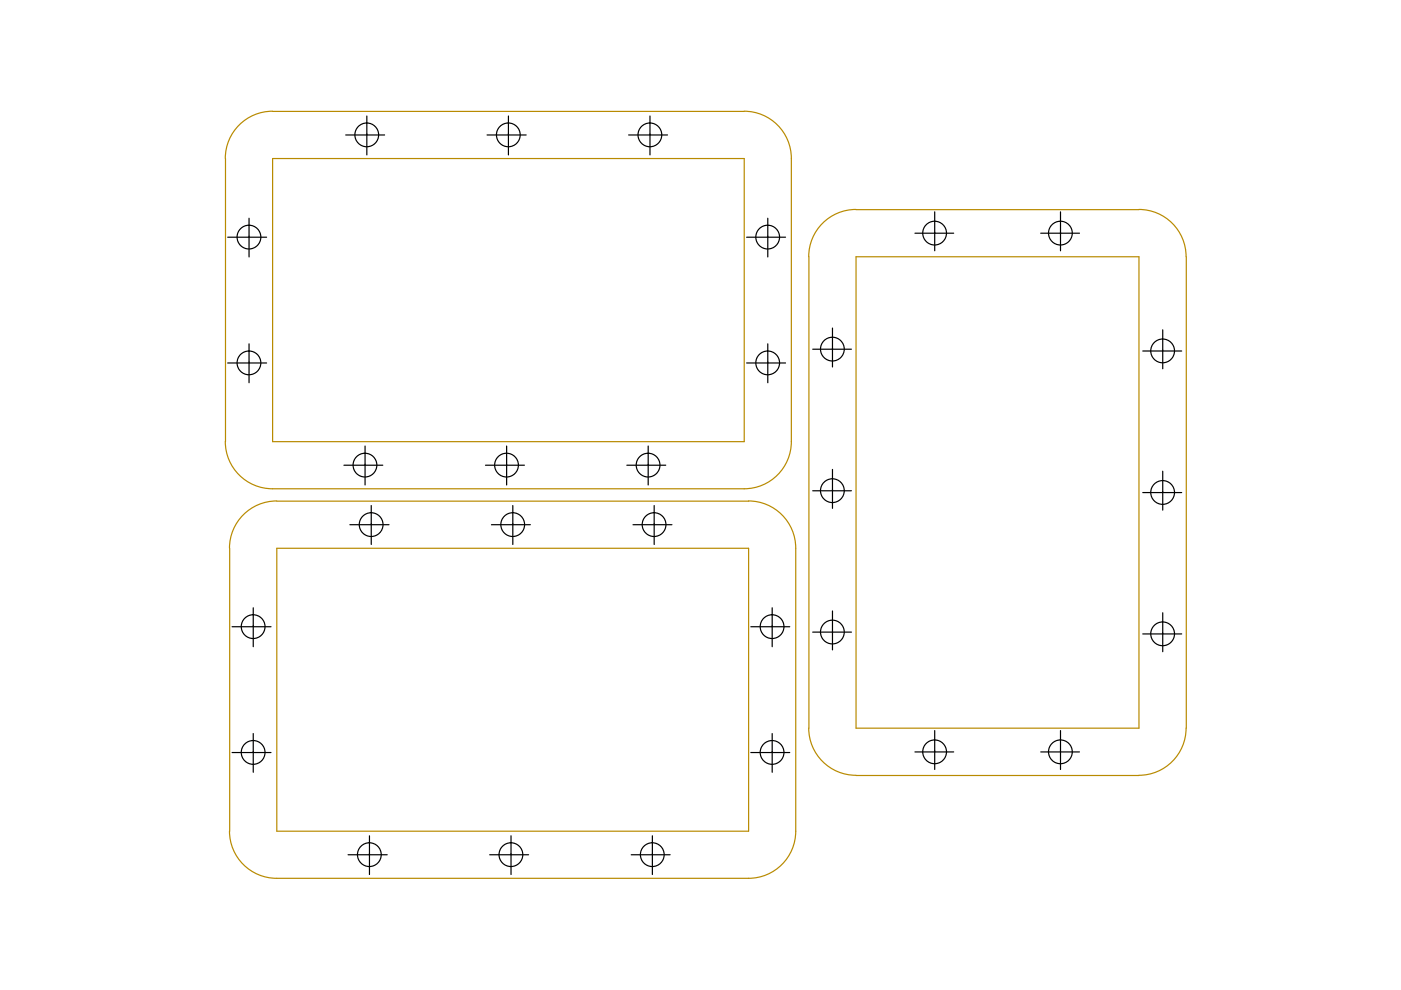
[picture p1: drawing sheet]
<svg xmlns="http://www.w3.org/2000/svg" width="297mm" height="210mm" viewBox="0 0 297 210" stroke-linecap="round" stroke-linejoin="round" font-family="sans-serif">
<!-- layer: hout -->
<g fill="none" stroke="#b88a00" stroke-width=".25">
<path d="M47.8 33.6v60M57.8 23.6a10 10 0 0 0-10 10M57.8 33.6h100v60h-100zM57.8 23.6h100M157.8 23.6a10 10 0 0 1 10 10v60M171.5 54.4v100M181.5 44.4a10 10 0 0 0-10 10M181.5 54.4h60v100h-60zM181.5 44.5h60M241.5 44.4a10 10 0 0 1 10 10M251.5 54.4v100M47.8 93.6a10 10 0 0 0 10 10h100a10 10 0 0 0 10-10"/>
<path d="M48.7 116.2v60M58.7 106.2a10 10 0 0 0-10 10M58.7 116.2h100v60h-100zM58.7 106.3h100M158.7 106.2a10 10 0 0 1 10 10v60M171.5 154.4a10 10 0 0 0 10 10M251.5 154.4a10 10 0 0 1-10 10M48.7 176.2a10 10 0 0 0 10 10h100a10 10 0 0 0 10-10M181.5 164.4h60"/>
</g>
<!-- layer: gaten -->
<g fill="none" stroke="#000" stroke-width=".25">
<path d="M73.3 28.6h8.2M77.8 28.6h.1M77.8 24.6v8.3M103.3 28.6h8.3M107.8 28.6h.1M107.8 24.6v8.3M133.3 28.6h8.2M137.8 28.6h.1M137.8 24.6v8.3M48.3 50.3h8.2M52.8 50.3h.1M52.8 46.3v8.2"/>
<path d="M158.3 50.3h8.3M162.8 50.3h.1M162.8 46.3v8.2M194 49.4h8.2M198.2 49.4h.1M198.2 44.9v8.3M220.7 49.4h8.2M224.8 49.4h.1M224.8 44.9v8.3M48.3 77h8.2M52.8 77h.1M52.8 72.9v8.3"/>
<path d="M158.3 77h8.3M162.8 77h.1M162.8 72.9v8.3M172.3 74h8.2M176.5 74h.1M176.5 69.6v8.2M242.3 74.4h8.2M246.5 74.4h.1M246.5 69.9v8.3M72.9 98.6h8.3M77.4 98.6h.1M77.4 94.6v8.2"/>
<path d="M102.9 98.6h8.3M107.4 98.6h.1M107.4 94.6v8.2M132.9 98.6h8.3M137.4 98.6h.1M137.4 94.6v8.2M176.5 99.5v8.3M246.5 99.9v8.3M74.2 111.3h8.3M78.7 111.3h.1M78.7 107.2v8.2M104.2 111.3h8.3"/>
<path d="M108.7 111.3h.1M108.7 107.2v8.2M134.2 111.3h8.3M138.7 111.3h.1M138.7 107.2v8.2M172.3 104.1h8.2M176.5 104.1h.1M242.3 104.4h8.2M246.5 104.4h.1M49.2 132.9h8.3M53.7 132.9h.1M53.7 128.9v8.2"/>
<path d="M159.2 132.9h8.2M163.7 132.9h.1M163.7 128.9v8.2M172.3 134h8.2M176.5 134h.1M176.5 129.5v8.3M242.3 134.4h8.2M246.5 134.4h.1M246.5 129.9v8.3M49.2 159.6h8.3M53.7 159.6h.1M53.7 155.5v8.2"/>
<path d="M159.2 159.6h8.2M163.7 159.6h.1M163.7 155.5v8.2M194 159.4h8.2M198.2 159.4h.1M198.2 154.9v8.3M220.7 159.4h8.2M224.8 159.4h.1M224.8 154.9v8.3M78.3 177.2v8.2M108.3 177.2v8.2M138.3 177.2v8.2"/>
<path d="M73.8 181.2h8.3M78.3 181.2h.1M103.8 181.2h8.3M108.3 181.2h.1M133.8 181.2h8.3M138.3 181.2h.1"/>
<circle cx="77.8" cy="28.6" r="2.52"/>
<circle cx="107.8" cy="28.6" r="2.52"/>
<circle cx="137.8" cy="28.6" r="2.52"/>
<circle cx="52.8" cy="50.3" r="2.52"/>
<circle cx="162.8" cy="50.3" r="2.52"/>
<circle cx="198.2" cy="49.4" r="2.52"/>
<circle cx="224.8" cy="49.4" r="2.52"/>
<circle cx="52.8" cy="76.9" r="2.52"/>
<circle cx="162.8" cy="76.9" r="2.52"/>
<circle cx="176.5" cy="74" r="2.52"/>
<circle cx="246.5" cy="74.4" r="2.52"/>
<circle cx="77.4" cy="98.6" r="2.52"/>
<circle cx="107.4" cy="98.6" r="2.52"/>
<circle cx="137.4" cy="98.6" r="2.52"/>
<circle cx="78.7" cy="111.2" r="2.52"/>
<circle cx="108.7" cy="111.2" r="2.52"/>
<circle cx="138.7" cy="111.2" r="2.52"/>
<circle cx="176.5" cy="104" r="2.52"/>
<circle cx="246.5" cy="104.4" r="2.52"/>
<circle cx="53.7" cy="132.9" r="2.52"/>
<circle cx="163.7" cy="132.9" r="2.52"/>
<circle cx="176.5" cy="134" r="2.52"/>
<circle cx="246.5" cy="134.4" r="2.52"/>
<circle cx="53.7" cy="159.5" r="2.52"/>
<circle cx="163.7" cy="159.5" r="2.52"/>
<circle cx="198.2" cy="159.4" r="2.52"/>
<circle cx="224.8" cy="159.4" r="2.52"/>
<circle cx="78.3" cy="181.2" r="2.52"/>
<circle cx="108.3" cy="181.2" r="2.52"/>
<circle cx="138.3" cy="181.2" r="2.52"/>
</g>
</svg>
